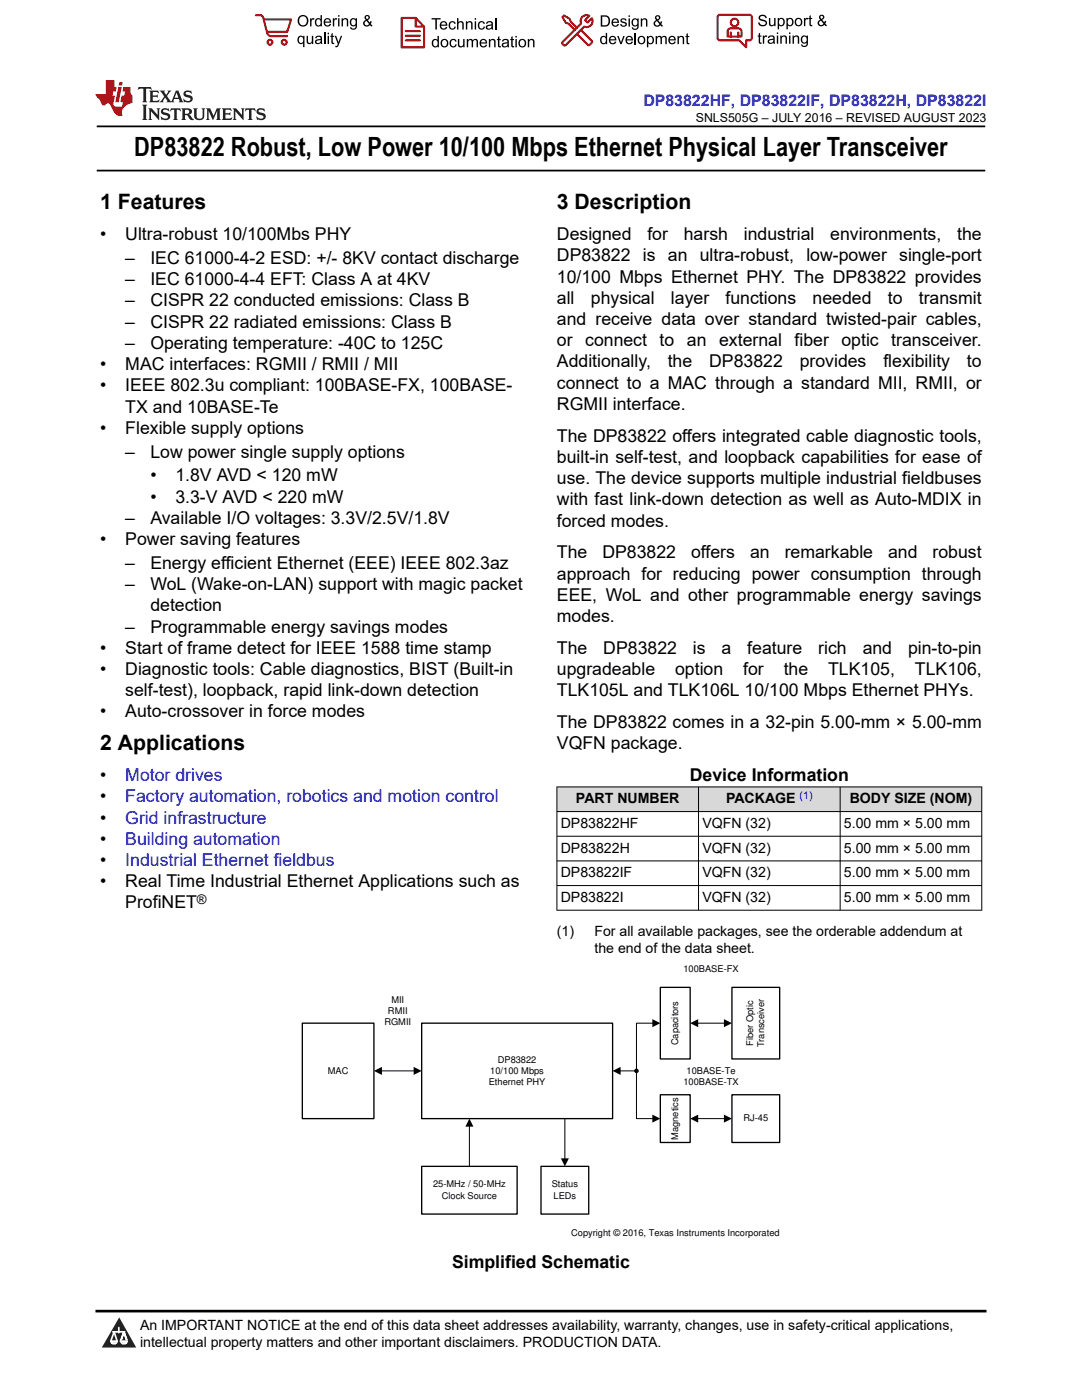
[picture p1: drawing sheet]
<svg xmlns="http://www.w3.org/2000/svg" width="216mm" height="279mm" viewBox="0 0 216 279" stroke-linecap="round" stroke-linejoin="round" font-family="sans-serif">
<defs><g id="words">
<text font-size="5.3" x="26.8" y="31.2">DP83822 Robust, Low Power 10/100 Mbps Ethernet Physical Layer Transceiver</text>
<g font-size="4.2">
<text x="20" y="41.8">1 Features</text>
<text x="111.1" y="41.8">3 Description</text>
<text x="20" y="149.7">2 Applications</text>
</g>
<g font-size="3.5">
<text x="20" y="47.9">•</text>
<text x="25" y="47.9">Ultra-robust 10/100Mbs PHY</text>
<text x="111.1" y="47.9">Designed</text>
<text x="129.2" y="47.9">for</text>
<text x="136.4" y="47.9">harsh</text>
<text x="148.4" y="47.9">industrial</text>
<text x="165.7" y="47.9">environments,</text>
<text x="191" y="47.9">the</text>
<text x="25" y="52.7">–</text>
<text x="30" y="52.7">IEC 61000-4-2 ESD: +/- 8KV contact discharge</text>
<text x="111.1" y="52.2">DP83822 is an ultra-robust, low-power single-port</text>
<text x="25" y="56.9">–</text>
<text x="30" y="56.9">IEC 61000-4-4 EFT: Class A at 4KV</text>
<text x="111.1" y="56.4">10/100 Mbps Ethernet PHY. The DP83822 provides</text>
<text x="25" y="61.2">–</text>
<text x="25" y="65.4">–</text>
<text x="30" y="61.2">CISPR 22 conducted emissions: Class B</text>
<text x="30" y="65.4">CISPR 22 radiated emissions: Class B</text>
<text x="111.1" y="64.9">and receive data over standard twisted-pair cables,</text>
<text x="111.1" y="60.6">all</text>
<text x="117.9" y="60.6">physical</text>
<text x="133.9" y="60.6">layer</text>
<text x="144.8" y="60.6">functions</text>
<text x="162.1" y="60.6">needed</text>
<text x="177.2" y="60.6">to</text>
<text x="183.3" y="60.6">transmit</text>
<text x="25" y="69.6">–</text>
<text x="30" y="69.6">Operating temperature: -40C to 125C</text>
<text x="111.1" y="69.1">or connect</text>
<text x="131.6" y="69.1">to</text>
<text x="137.1" y="69.1">an</text>
<text x="143.5" y="69.1">external</text>
<text x="158.5" y="69.1">fiber optic</text>
<text x="177.9" y="69.1">transceiver.</text>
<text x="20" y="73.9">•</text>
<text x="25" y="73.9">MAC interfaces: RGMII / RMII / MII</text>
<text x="111.1" y="73.3">Additionally,</text>
<text x="111.1" y="77.6">connect to a MAC through a standard MII, RMII, or</text>
<text x="133.2" y="73.3">the</text>
<text x="141.5" y="73.3">DP83822</text>
<text x="159.6" y="73.3">provides</text>
<text x="176.3" y="73.3">flexibility</text>
<text x="192.9" y="73.3">to</text>
<text x="20" y="78.1">•</text>
<text x="25" y="78.1">IEEE 802.3u compliant: 100BASE-FX, 100BASE-</text>
<text x="25" y="82.3">TX and 10BASE-Te</text>
<text x="111.1" y="81.8">RGMII interface.</text>
<text x="20" y="86.6">•</text>
<text x="25" y="86.6">Flexible supply options</text>
<text x="111.1" y="88.2">The DP83822 offers integrated cable diagnostic tools,</text>
<text x="25" y="91.3">–</text>
<text x="30" y="91.3">Low power single supply options</text>
<text x="111.1" y="92.4">built-in self-test, and loopback capabilities for ease of</text>
<text x="30" y="96.1">•</text>
<text x="30" y="100.3">•</text>
<text x="35" y="96.1">1.8V AVD &lt; 120 mW</text>
<text x="35" y="100.3">3.3-V AVD &lt; 220 mW</text>
<text x="111.1" y="96.6">use. The device supports multiple industrial fieldbuses</text>
<text x="111.1" y="100.9">with fast link-down detection as well as Auto-MDIX in</text>
<text x="25" y="104.6">–</text>
<text x="30" y="104.6">Available I/O voltages: 3.3V/2.5V/1.8V</text>
<text x="111.1" y="105.1">forced modes.</text>
<text x="20" y="108.8">•</text>
<text x="25" y="108.8">Power saving features</text>
<text x="25" y="113.6">–</text>
<text x="30" y="113.6">Energy efficient Ethernet (EEE) IEEE 802.3az</text>
<text x="111.1" y="111.4">The</text>
<text x="120.2" y="111.4">DP83822</text>
<text x="137.9" y="111.4">offers</text>
<text x="149.7" y="111.4">an</text>
<text x="156.6" y="111.4">remarkable</text>
<text x="177.2" y="111.4">and</text>
<text x="186.1" y="111.4">robust</text>
<text x="25" y="117.8">–</text>
<text x="30" y="117.8">WoL (Wake-on-LAN) support with magic packet</text>
<text x="111.1" y="115.7">approach for reducing power consumption through</text>
<text x="111.1" y="119.9">EEE, WoL and other programmable energy savings</text>
<text x="30" y="122">detection</text>
<text x="111.1" y="124.1">modes.</text>
<text x="20" y="130.5">•</text>
<text x="25" y="126.3">–</text>
<text x="25" y="130.5">Start of frame detect for IEEE 1588 time stamp</text>
<text x="30" y="126.3">Programmable energy savings modes</text>
<text x="111.1" y="130.5">The</text>
<text x="120.4" y="130.5">DP83822</text>
<text x="138.3" y="130.5">is</text>
<text x="144" y="130.5">a</text>
<text x="149.1" y="130.5">feature</text>
<text x="163.3" y="130.5">rich</text>
<text x="172.1" y="130.5">and</text>
<text x="181.2" y="130.5">pin-to-pin</text>
<text x="20" y="134.7">•</text>
<text x="25" y="134.7">Diagnostic tools: Cable diagnostics, BIST (Built-in</text>
<text x="111.1" y="134.7">upgradeable</text>
<text x="134.7" y="134.7">option</text>
<text x="148.3" y="134.7">for</text>
<text x="156.4" y="134.7">the</text>
<text x="165.3" y="134.7">TLK105,</text>
<text x="182.6" y="134.7">TLK106,</text>
<text x="20" y="143.2">•</text>
<text x="25" y="139">self-test), loopback, rapid link-down detection</text>
<text x="25" y="143.2">Auto-crossover in force modes</text>
<text x="111.1" y="139">TLK105L and TLK106L 10/100 Mbps Ethernet PHYs.</text>
<text x="111.1" y="145.3">The DP83822 comes in a 32-pin 5.00-mm × 5.00-mm</text>
<text x="111.1" y="149.5">VQFN package.</text>
<text x="20" y="155.9">•</text>
<text x="137.6" y="155.9">Device Information</text>
<text x="20" y="160.1">•</text>
<text x="20" y="164.4">•</text>
<text x="20" y="168.6">•</text>
<text x="20" y="172.8">•</text>
<text x="20" y="177.1">•</text>
<text x="25" y="177.1">Real Time Industrial Ethernet Applications such as</text>
<text x="25" y="181.3">ProfiNET</text>
<text x="90.2" y="253">Simplified Schematic</text>
</g>
<g font-size="3.5" fill="#00f">
<text x="25" y="155.9">Motor drives</text>
<text x="25" y="160.1">Factory automation, robotics and motion control</text>
<text x="25" y="164.4">Grid infrastructure</text>
<text x="25" y="168.6">Building automation</text>
<text x="25" y="172.8">Industrial Ethernet fieldbus</text>
</g>
<text font-size="3.2" fill="#00f" x="128.4" y="21.1">DP83822HF, DP83822IF, DP83822H, DP83822I</text>
<g font-size="2.8">
<text x="114.9" y="160.3">PART NUMBER</text>
<text x="144.9" y="160.3">PACKAGE</text>
<text x="169.5" y="160.3">BODY SIZE (NOM)</text>
<text x="111.9" y="165.2">DP83822HF</text>
<text x="140.2" y="165.2">VQFN (32)</text>
<text x="168.4" y="165.2">5.00 mm × 5.00 mm</text>
<text x="111.9" y="170.2">DP83822H</text>
<text x="140.2" y="170.2">VQFN (32)</text>
<text x="168.4" y="170.2">5.00 mm × 5.00 mm</text>
<text x="111.9" y="175.1">DP83822IF</text>
<text x="140.2" y="175.1">VQFN (32)</text>
<text x="168.4" y="175.1">5.00 mm × 5.00 mm</text>
<text x="111.9" y="180">DP83822I</text>
<text x="140.2" y="180">VQFN (32)</text>
<text x="168.4" y="180">5.00 mm × 5.00 mm</text>
<text x="111.1" y="186.8">(1)</text>
<text x="118.6" y="186.8">For all available packages, see the orderable addendum at</text>
<text x="118.6" y="190.2">the end of the data sheet.</text>
<text x="27.9" y="265.5">An IMPORTANT NOTICE at the end of this data sheet addresses availability, warranty, changes, use in safety-critical applications,</text>
<text x="27.9" y="268.9">intellectual property matters and other important disclaimers. PRODUCTION DATA.</text>
</g>
<text font-size="2.6" x="39.3" y="180.4">®</text>
<text font-size="2.5" x="138.8" y="24.3">SNLS505G – JULY 2016 – REVISED AUGUST 2023</text>
<text font-size="2.1" fill="#00f" x="159.6" y="159.4">(1)</text>
<g font-size="1.9">
<text x="136.4" y="194">100BASE-FX</text>
<text x="77.4" y="202.4">RMII</text>
<text x="78.1" y="200.1">MII</text>
<text x="76.7" y="204.6">RGMII</text>
<text x="135.3" y="208.6" transform="rotate(-90 135.3 208.6)">Capacitors</text>
<text x="150.3" y="208.7" transform="rotate(-90 150.3 208.7)">Fiber Optic</text>
<text x="152.5" y="209" transform="rotate(-90 152.5 209)">Transceiver</text>
<text x="65.4" y="214.3">MAC</text>
<text x="97.8" y="214.3">10/100 Mbps</text>
<text x="99.3" y="212.1">DP83822</text>
<text x="137" y="214.4">10BASE-Te</text>
<text x="97.5" y="216.5">Ethernet PHY</text>
<text x="136.4" y="216.6">100BASE-TX</text>
<text x="135.3" y="227.5" transform="rotate(-90 135.3 227.5)">Magnetics</text>
<text x="148.3" y="223.8">RJ-45</text>
<text x="86.4" y="237">25-MHz / 50-MHz</text>
<text x="88.2" y="239.2">Clock Source</text>
<text x="110.1" y="237">Status</text>
<text x="110.4" y="239.2">LEDs</text>
<text x="114" y="246.6">Copyright © 2016, Texas Instruments Incorporated</text>
</g>
</g></defs>
<path d="M19.3 25.2h177.3M19.3 34h177.3" fill="none" stroke="#000" stroke-width=".35"/>
<g fill="#d8d8d8">
<path d="M111.1 157h84.8v5h-84.8z" fill-rule="evenodd"/>
<path d="M111.2 157.1h28.1v4.8h-28.1z" fill-rule="evenodd"/>
<path d="M139.4 157.1h28.2v4.8h-28.2z" fill-rule="evenodd"/>
<path d="M167.7 157.1h28.1v4.8h-28.1z" fill-rule="evenodd"/>
</g>
<path d="M111.1 157h84.9M111.1 157v24.7M139.4 157v24.7M167.6 157v24.7M195.9 157v24.7M111.1 162h84.9M111.1 166.9h84.9M111.1 171.8h84.9M111.1 176.7h84.9M111.1 181.7h84.9" fill="none" stroke="#000" stroke-width=".2"/>
<path d="M60.3 204.2h14.3v19h-14.3z" fill-rule="evenodd" fill="#fff"/>
<path d="M60.3 204.2h14.3v19h-14.3z" fill="none" stroke="#000" stroke-width=".26"/>
<path d="M84.1 204.2h38.1v19h-38.1z" fill-rule="evenodd" fill="#fff"/>
<path d="M84.1 204.2h38.1v19h-38.1z" fill="none" stroke="#000" stroke-width=".26"/>
<path d="M76 213.7h6.7" fill="none" stroke="#000" stroke-width=".2"/>
<path d="M74.6 213.7l1.6-.8v1.6zM82.5 212.9l1.6 .8-1.6 .8z" fill="#000"/>
<path d="M84.1 232.8h19.1v9.5h-19.1z" fill-rule="evenodd" fill="#fff"/>
<path d="M84.1 232.8h19.1v9.5h-19.1z" fill="none" stroke="#000" stroke-width=".26"/>
<path d="M108 232.8h9.5v9.5h-9.5z" fill-rule="evenodd" fill="#fff"/>
<path d="M108 232.8h9.5v9.5h-9.5z" fill="none" stroke="#000" stroke-width=".26"/>
<path d="M93.7 224.6v8.2M112.7 223.2v8.2" fill="none" stroke="#000" stroke-width=".2"/>
<path d="M93.7 223.2l.8 1.6h-1.6zM111.9 231.2h1.6l-.8 1.6z" fill="#000"/>
<path d="M131.8 218.5h5.9v9.5h-5.9z" fill-rule="evenodd" fill="#fff"/>
<path d="M131.8 218.5h5.9v9.5h-5.9z" fill="none" stroke="#000" stroke-width=".26"/>
<path d="M123.6 213.7h3.4v9.5h3.4" fill="none" stroke="#000" stroke-width=".2"/>
<path d="M122.2 213.7l1.6-.8v1.6zM130.2 222.4l1.6 .8-1.6 .8z" fill="#000"/>
<path d="M146.1 218.5h9.5v9.5h-9.5z" fill-rule="evenodd" fill="#fff"/>
<path d="M146.1 218.5h9.5v9.5h-9.5z" fill="none" stroke="#000" stroke-width=".26"/>
<path d="M139.1 223.2h5.6" fill="none" stroke="#000" stroke-width=".2"/>
<path d="M137.7 223.2l1.6-.8v1.6zM144.5 222.4l1.6 .8-1.6 .8z" fill="#000"/>
<path d="M146.1 197.1h9.5v14.2h-9.5z" fill-rule="evenodd" fill="#fff"/>
<path d="M146.1 197.1h9.5v14.2h-9.5z" fill="none" stroke="#000" stroke-width=".26"/>
<path d="M130.4 204.2h-3.4v9.5" fill="none" stroke="#000" stroke-width=".2"/>
<g fill="#000">
<path d="M130.2 203.4l1.6 .8-1.6 .8z"/>
<circle cx="127" cy="213.7" r=".46"/>
</g>
<path d="M131.8 197.1h5.9v14.2h-5.9z" fill-rule="evenodd" fill="#fff"/>
<path d="M131.8 197.1h5.9v14.2h-5.9z" fill="none" stroke="#000" stroke-width=".26"/>
<path d="M139.1 204.2h5.6" fill="none" stroke="#000" stroke-width=".2"/>
<path d="M137.7 204.2l1.6-.8v1.6zM144.5 203.4l1.6 .8-1.6 .8z" fill="#000"/>
<path d="M0 0h215.9v23.8h-215.9z" fill-rule="evenodd" fill="#fff"/>
<path d="M27.7 17.4l-.2 .6 .5-.3h.6v.1v2.2l-.2 .4h1l-.2-.4v-2.2v-.1h.5l.5 .3-.1-.6zM29.8 18.1l.2 .4v1.5l-.2 .4h1.9l.1-.6a1.08 1.08 0 0 1-1.3 .2v-.7h.6l.4 .2v-.6l-.4 .2h-.6v-.6l.2-.1a1 1 0 0 1 1 .2l-.1-.5zM31.8 18.1l1 1.1-1 1.2h.9l-.2-.2 .4-.7 .5 .7-.2 .2h1.6l-.2-.2 .1-.4h1l.1 .4-.1 .2h.9l-.2-.3-.8-2h-.5l-1 2.2-.8-1.1 .9-1.1h-.8l.2 .2-.5 .7-.3-.7 .1-.2zM35.2 18.5l.4 1h-.8zM36.8 18.2a.65 .65 0 0 0-.2 .7 .65 .65 0 0 0 .6 .5l.7 .2 .1 .2a.79 .79 0 0 1-.7 .4 .79 .79 0 0 1-.7-.5l.1 .7 .2-.1a.93 .93 0 0 0 1.1 .1 .93 .93 0 0 0 .4-1 1.46 1.46 0 0 0-1.2-.6l-.1-.3a1.09 1.09 0 0 1 1.2 .2l-.2-.6-.1 .1-.6-.2zM28.4 20.9l.2 .4v2.3l-.2 .3h1l-.2-.3v-2.3l.2-.4zM29.6 21.6l.2 .4v1.6l-.2 .3h.8l-.3-.3v-1.4l1.7 1.8v-2l.2-.4h-.8l.2 .2 .1 1.1-1.2-1.3zM32.3 21.8a.65 .65 0 0 0-.2 .7 .65 .65 0 0 0 .7 .4l.6 .2 .1 .2a.79 .79 0 0 1-.7 .4 .79 .79 0 0 1-.7-.5l.1 .7 .2-.1a.93 .93 0 0 0 1.1 .1 .93 .93 0 0 0 .4-.9 1.46 1.46 0 0 0-1.2-.6l-.1-.4a1.09 1.09 0 0 1 1.2 .2l-.2-.6-.1 .1-.6-.1zM34.1 21.6l-.1 .7a.63 .63 0 0 1 .7-.4l.1 1.7-.3 .3h1l-.2-.3v-1.7a.66 .66 0 0 1 .8 .4l-.1-.7zM36.2 21.6l.2 .4v1.6l-.2 .3h.9l-.2-.2v-.7h.5l.1 .2a.79 .79 0 0 0 1.2 .6l-1-.9a.61 .61 0 0 0 .6-.6 .61 .61 0 0 0-.5-.6zM36.9 21.9h.2a.47 .47 0 0 1 .5 .1 .47 .47 0 0 1 .1 .5l-.2 .2h-.6zM38.5 21.6l.2 .2a2.27 2.27 0 0 0 .4 2 1.04 1.04 0 0 0 1.7-.7v-1.3l.2-.2h-.8l.2 .4v1.1a.6 .6 0 0 1-.6 .6 .6 .6 0 0 1-.6-.6v-1.1l.3-.4zM41.1 21.6l.2 .4v1.6l-.2 .3h.7l-.2-.3v-1.5l.9 1.9 .8-1.9v1.5l-.2 .3h1l-.3-.3v-1.6l.3-.4h-.8l-.7 1.5-.7-1.5zM44.3 21.6l.2 .4v1.6l-.2 .3h1.9l.1-.5a1.09 1.09 0 0 1-1.3 .1v-.6h.6l.4 .1v-.6l-.4 .2h-.6v-.6l.2-.1a1.01 1.01 0 0 1 1 .3l-.1-.6zM46.4 21.6l.3 .4v1.6l-.3 .3h.8l-.2-.3v-1.4l1.6 1.8v-2l.2-.4h-.7l.2 .2v1.1l-1.2-1.3zM49 21.6l-.1 .7a.63 .63 0 0 1 .8-.4v1.7l-.3 .3h1l-.2-.3v-1.7a.66 .66 0 0 1 .8 .4l-.1-.7zM51.4 21.8a.65 .65 0 0 0-.2 .7 .65 .65 0 0 0 .6 .4l.6 .2 .2 .2a.79 .79 0 0 1-.8 .4 .79 .79 0 0 1-.6-.5l.1 .7 .2-.1a.93 .93 0 0 0 1 .1 .93 .93 0 0 0 .5-.9 1.46 1.46 0 0 0-1.3-.6l-.1-.4a1.09 1.09 0 0 1 1.3 .2l-.2-.6-.2 .1-.5-.1z" fill="#231f20"/>
<path d="M21.1 16v2.8h-2.1l.1 .3 .9 1a.95 .95 0 0 0 .9 .9 .59 .59 0 0 1 .6-.4 .59 .59 0 0 1 .5 .4l.4 .8a1.59 1.59 0 0 0 2.1 1.3 1.61 1.61 0 0 1 1-2.2l1-.4-.1-1.5a1.59 1.59 0 0 1-.4-1.6h-1.4l-.2 .9h.5l-.1 .8h-.5l-.2 1v.2l.4 .1-.2 .9h-.6a.73 .73 0 0 1-1.1-.7l.3-1.5h-.5l.2-.8h.5l.2-.9h-.5v-1.4zM23.6 17.4l-.6 3h.7l.6-3zM23.8 16.4l-.1 .7h.7l.1-.7z" fill="#ed1c24"/>
<g fill="#000">
<path d="M59.4 4.2a1.12 1.12 0 0 1 2.2 0 1.12 1.12 0 0 1-2.2 0zM59.9 3.5a.89 .89 0 0 0-.1 1.1 .89 .89 0 0 0 1.1 .4 .88 .88 0 0 0 .3-1.3 .88 .88 0 0 0-1.3-.2z" fill-rule="evenodd"/>
<path d="M59.5 7.3l.5-.2 .5 .3v-.3h.3v2.3h-.3v-.8a.74 .74 0 0 1-1 0 .74 .74 0 0 1-.1-1zM59.8 7.5a.57 .57 0 0 0-.2 .7 .57 .57 0 0 0 .8 .2 .57 .57 0 0 0 .1-.7 .57 .57 0 0 0-.7-.2z" fill-rule="evenodd"/>
<path d="M61.9 3.6h.2v.3l.2-.2 .3-.1 .2 .1-.1 .3a.36 .36 0 0 0-.5 0 .36 .36 0 0 0 0 .4v.9h-.3z" fill-rule="evenodd"/>
<path d="M61.2 7.1h.3v.9a.41 .41 0 0 0 .4 .6 .41 .41 0 0 0 .3-.6v-.9h.3v1.7h-.2v-.3a.58 .58 0 0 1-.7 .3 .58 .58 0 0 1-.4-.6z" fill-rule="evenodd"/>
<path d="M63 3.8l.5-.2 .5 .2v-.8h.2v2.3h-.2v-.2a.75 .75 0 0 1-1-.1 .75 .75 0 0 1-.1-1zM63.2 4a.57 .57 0 0 0-.1 .7 .57 .57 0 0 0 .8 .2 .57 .57 0 0 0 .1-.7 .57 .57 0 0 0-.8-.2z" fill-rule="evenodd"/>
<path d="M63 7.3a.74 .74 0 0 1 1-.1 .74 .74 0 0 1 .3 .9v.7h-.3v-.2a.57 .57 0 0 1-.8 .2 .57 .57 0 0 1-.2-.8l1-.3a.41 .41 0 0 0-.4-.4 .41 .41 0 0 0-.4 .4l-.3-.1zM63.2 8.2a.35 .35 0 0 0 .2 .5 .35 .35 0 0 0 .5-.3l.1-.4z" fill-rule="evenodd"/>
<path d="M65.4 6.5h.3v.3h-.3zM65.4 7.1h.3v1.7h-.3z" fill-rule="evenodd"/>
<path d="M64.8 3.8a.76 .76 0 0 1 .9-.1 .76 .76 0 0 1 .4 .8h-1.2a.47 .47 0 0 0 .3 .6 .47 .47 0 0 0 .6-.4l.3 .1a.82 .82 0 0 1-1.3 .3 .82 .82 0 0 1 0-1.3zM65 4l-.1 .3h.9l-.3-.4z" fill-rule="evenodd"/>
<path d="M66.4 3.6h.3v.3l.1-.2 .4-.1 .1 .1-.1 .3a.36 .36 0 0 0-.4 0 .36 .36 0 0 0-.1 .4v.9h-.3z" fill-rule="evenodd"/>
<path d="M66.1 6.7l.3-.1v.5h.3v.3h-.3v.9l.1 .2h.2v.3a.41 .41 0 0 1-.4-.1 .41 .41 0 0 1-.2-.4v-.9h-.2v-.3h.2z" fill-rule="evenodd"/>
<path d="M66.8 7.1h.3l.4 1.4 .5-1.4h.3l-.6 1.7a.57 .57 0 0 1-.8 .6v-.3a.37 .37 0 0 0 .5-.3z" fill-rule="evenodd"/>
<path d="M67.5 3h.2v.3h-.2zM67.5 3.6h.2v1.7h-.2z" fill-rule="evenodd"/>
<path d="M68.2 3.6h.2v.3a.58 .58 0 0 1 .7-.3 .58 .58 0 0 1 .4 .7v1h-.3v-1a.4 .4 0 0 0-.4-.5 .4 .4 0 0 0-.4 .6v.9h-.2z" fill-rule="evenodd"/>
<path d="M70 3.8l.5-.2 .5 .2v-.2h.2v1.5a.71 .71 0 0 1-.5 .8 .71 .71 0 0 1-.8-.5h.2a.46 .46 0 0 0 .6 .3 .46 .46 0 0 0 .3-.6 .78 .78 0 0 1-1.1-.2 .78 .78 0 0 1 .1-1.1zM70.2 4a.53 .53 0 0 0-.1 .8 .53 .53 0 0 0 .8 0 .54 .54 0 0 0 0-.7 .54 .54 0 0 0-.7-.1z" fill-rule="evenodd"/>
<path d="M72.9 3.1a.53 .53 0 0 1 .8 .1 .53 .53 0 0 1-.3 .8l.4 .5 .1-.3 .3 .1-.2 .5 .3 .3-.2 .2-.3-.3a.71 .71 0 0 1-1.2 .1 .71 .71 0 0 1 .4-1.1l-.3-.5zM73 3.5a.3 .3 0 0 0 .6 0 .3 .3 0 0 0-.6 0zM72.9 4.3a.45 .45 0 0 0 0 .7 .45 .45 0 0 0 .7-.2l-.5-.6z" fill-rule="evenodd"/>
<path d="M86.1 3.6h1.8v.3h-.7v2h-.3v-2h-.8z" fill-rule="evenodd"/>
<path d="M86.3 8l.5-.2 .5 .2v-.8h.3v2.2h-.3v-.2a.76 .76 0 0 1-1 0 .76 .76 0 0 1-.1-1zM86.6 8.1a.58 .58 0 0 0-.2 .8 .58 .58 0 0 0 .8 .2 .58 .58 0 0 0 .1-.8 .58 .58 0 0 0-.7-.2z" fill-rule="evenodd"/>
<path d="M88.2 7.9a.81 .81 0 0 1 1.1 .2 .81 .81 0 0 1-.2 1.1 .81 .81 0 0 1-1.1-.1l-.1-.8zM88.3 8.1a.57 .57 0 0 0 0 .9 .57 .57 0 0 0 .8 0 .57 .57 0 0 0 0-.8 .57 .57 0 0 0-.8-.1z" fill-rule="evenodd"/>
<path d="M88 4.4a.77 .77 0 0 1 .9-.1 .77 .77 0 0 1 .4 .8h-1.3a.48 .48 0 0 0 .4 .6 .48 .48 0 0 0 .6-.3h.3a.83 .83 0 0 1-1.3 .4 .83 .83 0 0 1 0-1.4zM88.2 4.6l-.2 .3h1l-.3-.4z" fill-rule="evenodd"/>
<path d="M89.7 4.4a.7 .7 0 0 1 1.2 .3l-.2 .1a.45 .45 0 0 0-.6-.3 .45 .45 0 0 0-.3 .6 .45 .45 0 0 0 .3 .6 .45 .45 0 0 0 .6-.4h.3a.76 .76 0 0 1-1.1 .6 .76 .76 0 0 1-.3-1.1z" fill-rule="evenodd"/>
<path d="M89.9 8a.7 .7 0 0 1 1.2 .3h-.3a.45 .45 0 0 0-.5-.3 .45 .45 0 0 0-.3 .6 .45 .45 0 0 0 .3 .6 .45 .45 0 0 0 .6-.4l.2 .1a.76 .76 0 0 1-1 .5 .76 .76 0 0 1-.4-1.1z" fill-rule="evenodd"/>
<path d="M91.2 3.6h.3v.8a.59 .59 0 0 1 .7-.2 .59 .59 0 0 1 .3 .7v1h-.2v-1a.4 .4 0 0 0-.5-.4 .4 .4 0 0 0-.3 .5v.9h-.3z" fill-rule="evenodd"/>
<path d="M91.4 7.8h.2v.9a.41 .41 0 0 0 .5 .5 .41 .41 0 0 0 .3-.5v-.9h.3v1.6h-.3v-.2a.58 .58 0 0 1-.7 .3 .58 .58 0 0 1-.3-.7z" fill-rule="evenodd"/>
<path d="M93 4.2h.2v.3a.59 .59 0 0 1 .7-.3 .59 .59 0 0 1 .4 .7v1h-.3v-1a.41 .41 0 0 0-.4-.5 .41 .41 0 0 0-.4 .6v.9h-.2z" fill-rule="evenodd"/>
<path d="M93.1 7.8h.3v.2a.56 .56 0 0 1 1 0 .54 .54 0 0 1 .6-.2 .54 .54 0 0 1 .4 .5v1.1h-.3v-1a.34 .34 0 0 0-.3-.4 .34 .34 0 0 0-.4 .3v1.1h-.3v-1a.38 .38 0 0 0-.5-.4 .38 .38 0 0 0-.2 .6v.8h-.3z" fill-rule="evenodd"/>
<path d="M94.7 3.6h.3v.3h-.3zM94.7 4.2h.3v1.7h-.3z" fill-rule="evenodd"/>
<path d="M95.5 4.4a.7 .7 0 0 1 1.3 .3l-.3 .1a.45 .45 0 0 0-.6-.3 .45 .45 0 0 0-.3 .6 .45 .45 0 0 0 .3 .6 .45 .45 0 0 0 .6-.4h.3a.76 .76 0 0 1-1.1 .6 .76 .76 0 0 1-.3-1.1z" fill-rule="evenodd"/>
<path d="M95.9 8a.77 .77 0 0 1 .9-.2 .77 .77 0 0 1 .4 .9h-1.2a.48 .48 0 0 0 .3 .5 .48 .48 0 0 0 .6-.3h.3a.83 .83 0 0 1-1.3 .4 .83 .83 0 0 1 0-1.3zM96.1 8.1l-.1 .4h.9l-.2-.5z" fill-rule="evenodd"/>
<path d="M97.5 7.8h.3v.2a.59 .59 0 0 1 .7-.2 .59 .59 0 0 1 .4 .6v1h-.3v-1a.41 .41 0 0 0-.5-.4 .41 .41 0 0 0-.3 .5v.9h-.3z" fill-rule="evenodd"/>
<path d="M97.1 4.4a.74 .74 0 0 1 1-.1 .74 .74 0 0 1 .3 .9v.7h-.3v-.2a.59 .59 0 0 1-.8 .2 .59 .59 0 0 1-.3-.8l1.1-.3a.42 .42 0 0 0-.4-.4 .42 .42 0 0 0-.5 .4l-.2-.1zM97.3 5.3a.36 .36 0 0 0 .2 .5 .36 .36 0 0 0 .5-.2l.1-.5z" fill-rule="evenodd"/>
<path d="M99.4 7.4l.2-.2v.6h.3v.2h-.3v1l.1 .2h.2l.1 .2a.41 .41 0 0 1-.5 0 .41 .41 0 0 1-.1-.4v-1h-.2v-.2h.2z" fill-rule="evenodd"/>
<path d="M100.3 8a.74 .74 0 0 1 .9-.2 .74 .74 0 0 1 .3 .9l.1 .7h-.3v-.2a.59 .59 0 0 1-.8 .3 .59 .59 0 0 1-.3-.8l1-.3a.42 .42 0 0 0-.3-.4 .42 .42 0 0 0-.5 .3h-.3zM100.5 8.8a.36 .36 0 0 0 .1 .5 .36 .36 0 0 0 .5-.2l.2-.5z" fill-rule="evenodd"/>
<path d="M102 7.4l.3-.2v.6h.3v.2h-.3v1l.1 .2h.2v.2a.41 .41 0 0 1-.5 0 .41 .41 0 0 1-.1-.4v-1h-.2v-.2h.2z" fill-rule="evenodd"/>
<path d="M102.8 7.2h.3v.3h-.3zM102.8 7.8h.3v1.6h-.3z" fill-rule="evenodd"/>
<path d="M103.7 7.9a.81 .81 0 0 1 1.1 .2 .81 .81 0 0 1-.1 1.1 .81 .81 0 0 1-1.2-.1v-.8zM103.9 8.1a.57 .57 0 0 0-.1 .9 .57 .57 0 0 0 .8 0 .57 .57 0 0 0 0-.8 .57 .57 0 0 0-.7-.1z" fill-rule="evenodd"/>
<path d="M105.3 7.8h.3v.2a.59 .59 0 0 1 .7-.2 .59 .59 0 0 1 .4 .6v1h-.3v-1a.41 .41 0 0 0-.5-.4 .41 .41 0 0 0-.3 .5v.9h-.3z" fill-rule="evenodd"/>
<path d="M119.9 3.1h.7a1.12 1.12 0 0 1 1.1 1.1 1.12 1.12 0 0 1-1 1.1h-.8zM120.2 3.3v1.7h.4a.86 .86 0 0 0 .8-.8 .86 .86 0 0 0-.8-.9z" fill-rule="evenodd"/>
<path d="M119.9 7.4l.5-.3 .5 .3v-.8h.2v2.2h-.2v-.2a.75 .75 0 0 1-1 0 .75 .75 0 0 1-.1-1zM120.1 7.5a.57 .57 0 0 0-.1 .8 .57 .57 0 0 0 .8 .2 .57 .57 0 0 0 .1-.8 .57 .57 0 0 0-.8-.2z" fill-rule="evenodd"/>
<path d="M121.7 7.4a.76 .76 0 0 1 .9-.2 .76 .76 0 0 1 .4 .9h-1.2a.47 .47 0 0 0 .3 .5 .47 .47 0 0 0 .6-.3h.3a.82 .82 0 0 1-1.3 .4 .82 .82 0 0 1 0-1.3zM121.9 7.5l-.1 .3h.9l-.3-.4z" fill-rule="evenodd"/>
<path d="M122.2 3.9a.76 .76 0 0 1 .9-.2 .76 .76 0 0 1 .4 .9h-1.2a.47 .47 0 0 0 .4 .5 .47 .47 0 0 0 .5-.3h.3a.82 .82 0 0 1-1.3 .4 .82 .82 0 0 1 0-1.3zM122.5 4l-.2 .3h.9l-.2-.4z" fill-rule="evenodd"/>
<path d="M123.9 3.8a.71 .71 0 0 1 1.1 .3h-.2a.32 .32 0 0 0-.4-.3 .32 .32 0 0 0-.3 .4h.1a.75 .75 0 0 1 .9 .8 .72 .72 0 0 1-.7 .3 .72 .72 0 0 1-.7-.5h.3a.36 .36 0 0 0 .4 .4 .36 .36 0 0 0 .3-.5 .8 .8 0 0 1-.9-.7z" fill-rule="evenodd"/>
<path d="M123.2 7.2h.3l.4 1.3 .5-1.3h.3l-.7 1.6h-.2z" fill-rule="evenodd"/>
<path d="M125.4 3.1h.3v.3h-.3zM125.4 3.7h.3v1.6h-.3z" fill-rule="evenodd"/>
<path d="M125 7.4a.76 .76 0 0 1 .9-.2 .76 .76 0 0 1 .4 .9h-1.2a.47 .47 0 0 0 .3 .5 .47 .47 0 0 0 .6-.3h.3a.82 .82 0 0 1-1.3 .4 .82 .82 0 0 1 0-1.3zM125.2 7.5l-.1 .3h.9l-.2-.4z" fill-rule="evenodd"/>
<path d="M126.2 3.9l.5-.3 .5 .3v-.2h.2v1.4a.71 .71 0 0 1-.5 .8 .71 .71 0 0 1-.8-.5l.2 .1a.46 .46 0 0 0 .6 .2 .46 .46 0 0 0 .3-.6 .78 .78 0 0 1-1.1-.1 .78 .78 0 0 1 .1-1.1zM126.4 4a.53 .53 0 0 0-.1 .8 .53 .53 0 0 0 .8 0 .54 .54 0 0 0 0-.7 .54 .54 0 0 0-.7-.1z" fill-rule="evenodd"/>
<path d="M127.5 7.3a.8 .8 0 0 1 1.1 .2 .8 .8 0 0 1-.1 1.1 .8 .8 0 0 1-1.2-.1v-.8zM127.7 7.5a.56 .56 0 0 0-.1 .9 .56 .56 0 0 0 .8-.1 .56 .56 0 0 0 0-.7 .56 .56 0 0 0-.7-.1z" fill-rule="evenodd"/>
<path d="M127.9 3.7h.2v.2a.58 .58 0 0 1 .7-.2 .58 .58 0 0 1 .4 .6v1h-.3v-1a.4 .4 0 0 0-.4-.4 .4 .4 0 0 0-.4 .5v.9h-.2z" fill-rule="evenodd"/>
<path d="M129.1 7.2h.2v.2a.72 .72 0 0 1 1-.1 .72 .72 0 0 1 .2 1 .64 .64 0 0 1-.5 .5 .64 .64 0 0 1-.6-.2v.8h-.3zM129.5 7.5a.56 .56 0 0 0-.2 .8 .56 .56 0 0 0 .8 .2 .56 .56 0 0 0 .1-.8 .56 .56 0 0 0-.7-.2z" fill-rule="evenodd"/>
<path d="M130.8 7.2h.3v.2a.55 .55 0 0 1 .9 0 .53 .53 0 0 1 .6-.3 .53 .53 0 0 1 .4 .6v1.1h-.2v-1a.34 .34 0 0 0-.3-.4 .34 .34 0 0 0-.4 .3v1.1h-.3v-1a.37 .37 0 0 0-.5-.4 .37 .37 0 0 0-.2 .6v.8h-.3z" fill-rule="evenodd"/>
<path d="M130.8 3.2a.53 .53 0 0 1 .9 .1 .53 .53 0 0 1-.4 .8l.4 .5 .2-.4 .2 .1-.2 .5 .4 .3-.2 .3-.3-.4a.71 .71 0 0 1-1.2 .1 .71 .71 0 0 1 .3-1.1l-.2-.5zM130.9 3.6a.3 .3 0 0 0 .6 0 .3 .3 0 0 0-.6 0zM130.9 4.3a.45 .45 0 0 0 0 .7 .45 .45 0 0 0 .7-.2l-.5-.6z" fill-rule="evenodd"/>
<path d="M133.6 7.4a.76 .76 0 0 1 .9-.2 .76 .76 0 0 1 .3 .9h-1.2a.47 .47 0 0 0 .4 .5 .47 .47 0 0 0 .6-.3h.2a.82 .82 0 0 1-1.2 .4 .82 .82 0 0 1 0-1.3zM133.8 7.5l-.2 .3h1l-.3-.4z" fill-rule="evenodd"/>
<path d="M135.2 7.2h.2v.2a.58 .58 0 0 1 .7-.2 .58 .58 0 0 1 .4 .6v1h-.3v-1a.4 .4 0 0 0-.4-.4 .4 .4 0 0 0-.3 .5v.9h-.3z" fill-rule="evenodd"/>
<path d="M137 6.8l.3-.2v.6h.2v.2h-.2v1v.2h.2l.1 .2a.41 .41 0 0 1-.5 0 .41 .41 0 0 1-.1-.5v-.9h-.2v-.2h.2z" fill-rule="evenodd"/>
<path d="M151.6 3.1a.88 .88 0 0 1 1.4 .5h-.3a.49 .49 0 0 0-.5-.5 .49 .49 0 0 0-.5 .6l.1 .1a1.06 1.06 0 0 1 1.2 1 .95 .95 0 0 1-.9 .4 .95 .95 0 0 1-.8-.7h.3a.58 .58 0 0 0 .6 .5 .58 .58 0 0 0 .5-.6l-.2-.1a.95 .95 0 0 1-1.1-.9z" fill-rule="evenodd"/>
<path d="M151.4 6.7l.3-.2v.6h.2v.2h-.2v1v.2h.2l.1 .2a.41 .41 0 0 1-.5 0 .41 .41 0 0 1-.1-.5v-.9h-.2v-.2h.2z" fill-rule="evenodd"/>
<path d="M152.2 7.1h.3v.2l.1-.2h.4h.1l-.1 .3a.36 .36 0 0 0-.4 0 .36 .36 0 0 0-.1 .5v.8h-.3z" fill-rule="evenodd"/>
<path d="M153.3 7.3a.74 .74 0 0 1 1-.2 .74 .74 0 0 1 .3 .9l.1 .7h-.3l-.1-.2a.57 .57 0 0 1-.8 .3 .57 .57 0 0 1-.1-.9l.9-.2a.41 .41 0 0 0-.4-.4 .41 .41 0 0 0-.4 .3h-.3zM153.5 8.1a.35 .35 0 0 0 .2 .5 .35 .35 0 0 0 .5-.2l.1-.5z" fill-rule="evenodd"/>
<path d="M153.4 3.6h.3v.9a.41 .41 0 0 0 .4 .5 .41 .41 0 0 0 .4-.5v-.9h.2v1.6h-.2v-.2a.58 .58 0 0 1-.7 .2 .58 .58 0 0 1-.4-.6z" fill-rule="evenodd"/>
<path d="M155 6.5h.3v.3h-.3zM155 7.1h.3v1.6h-.3z" fill-rule="evenodd"/>
<path d="M155.2 3.6h.2v.2a.72 .72 0 0 1 1-.1 .72 .72 0 0 1 .2 1 .64 .64 0 0 1-.5 .5 .64 .64 0 0 1-.6-.2v.8h-.3zM155.6 3.9a.56 .56 0 0 0-.2 .8 .56 .56 0 0 0 .8 .2 .56 .56 0 0 0 .1-.8 .56 .56 0 0 0-.7-.2z" fill-rule="evenodd"/>
<path d="M155.7 7.1h.3v.2a.58 .58 0 0 1 .7-.2 .58 .58 0 0 1 .3 .6v1h-.3v-1a.4 .4 0 0 0-.4-.4 .4 .4 0 0 0-.3 .5v.9h-.3z" fill-rule="evenodd"/>
<path d="M156.9 3.6h.3v.2a.72 .72 0 0 1 .9-.1 .72 .72 0 0 1 .2 1 .64 .64 0 0 1-.4 .5 .64 .64 0 0 1-.7-.2v.8h-.3zM157.3 3.9a.56 .56 0 0 0-.1 .8 .56 .56 0 0 0 .7 .2 .56 .56 0 0 0 .2-.8 .56 .56 0 0 0-.8-.2z" fill-rule="evenodd"/>
<path d="M157.4 6.5h.3v.3h-.3zM157.4 7.1h.3v1.6h-.3z" fill-rule="evenodd"/>
<path d="M158.1 7.1h.3v.2a.58 .58 0 0 1 .7-.2 .58 .58 0 0 1 .4 .6v1h-.3v-1a.4 .4 0 0 0-.5-.4 .4 .4 0 0 0-.3 .5v.9h-.3z" fill-rule="evenodd"/>
<path d="M158.8 3.7a.8 .8 0 0 1 1.1 .2 .8 .8 0 0 1-.1 1.1 .8 .8 0 0 1-1.1-.1l-.1-.8zM159 3.9a.56 .56 0 0 0-.1 .9 .56 .56 0 0 0 .9 0 .56 .56 0 0 0-.1-.8 .56 .56 0 0 0-.7-.1z" fill-rule="evenodd"/>
<path d="M160 7.3l.5-.2 .5 .2v-.2h.2v1.4a.71 .71 0 0 1-.5 .9 .71 .71 0 0 1-.9-.5h.3a.46 .46 0 0 0 .6 .2 .46 .46 0 0 0 .2-.6 .78 .78 0 0 1-1-.1 .78 .78 0 0 1 .1-1.1zM160.2 7.4a.53 .53 0 0 0-.1 .8 .53 .53 0 0 0 .8 0 .54 .54 0 0 0 0-.7 .54 .54 0 0 0-.7-.1z" fill-rule="evenodd"/>
<path d="M160.4 3.6h.3v.2l.1-.2h.4h.1l-.1 .3a.36 .36 0 0 0-.4 0 .36 .36 0 0 0-.1 .5v.8h-.3z" fill-rule="evenodd"/>
<path d="M161.5 3.2l.3-.2v.6h.3v.2h-.3v1v.2h.3v.2a.41 .41 0 0 1-.5 0 .41 .41 0 0 1-.1-.5v-.9h-.2v-.2h.2z" fill-rule="evenodd"/>
<path d="M163.6 3.1a.53 .53 0 0 1 .8 .1 .53 .53 0 0 1-.3 .8l.4 .5 .1-.3h.3l-.2 .5 .3 .3-.2 .3-.3-.3a.71 .71 0 0 1-1.2 .1 .71 .71 0 0 1 .4-1.2l-.3-.5zM163.7 3.5a.3 .3 0 0 0 .5 0 .3 .3 0 0 0-.5 0zM163.6 4.2a.45 .45 0 0 0 0 .8 .45 .45 0 0 0 .7-.3l-.5-.6z" fill-rule="evenodd"/>
</g>
<path d="M64.8 6.5v2.3M98.9 3.6v2.3M126.8 6.6v2.2" fill="none" stroke="#000" stroke-width=".28"/>
<g fill="none" stroke="#de0000" stroke-width=".42">
<path d="M51.1 3l1 .1a1.4 1.4 0 0 1 .6 1.2l.7 2.5a.95 .95 0 0 0 1.1 .4h2.8M52.7 3.9h5.4l-.8 2.4h-4M80.1 3.6h2.8v1.7h1.7v4.2h-4.5zM81 7.1h2.8M81 6.2h2.8M81 8.1h2.8M82.9 3.6l1.7 1.7M115.1 5.5l-1.3-1.2-.1-.5-1.2-.7-.3 .3 .7 1.1 .5 .2 1.3 1.3M115.9 6l2.2 2.2v.3l-.5 .5h-.3l-2.2-2.2zM115.9 6l.7-.7a1.19 1.19 0 0 0 1.3-.3 1.19 1.19 0 0 0 .2-1.4l-.9 .9-.4-.5 .8-.8a1.19 1.19 0 0 0-1.4 .1 1.19 1.19 0 0 0-.2 1.4l-3.8 3.7v.3l.3 .3h.3l2.3-2.2M143.2 3.2l.4-.2h6l.4 .2v4.4l-.2 .4-.9 .1v1.3l-1.4-1.3h-3.9l-.4-.3zM145.4 5.8l.4-.1h1.6a.61 .61 0 0 1 .6 .6v1h-2.8v-1z"/>
<path d="M145.8 6.5v.8M147.3 6.5v.8"/>
<circle cx="53.9" cy="8.4" r=".49"/>
<circle cx="56.7" cy="8.4" r=".49"/>
<circle cx="146.6" cy="4.5" r=".75"/>
</g>
<path d="M0 261.4h215.9v18h-215.9z" fill-rule="evenodd" fill="#fff"/>
<path d="M23.8 262.9l3.4 6h-6.9z" fill="#231f20"/>
<path d="M22.1 267.7h1.3l-.4 .5h-.3a.55 .55 0 0 1-.6-.5z" fill-rule="evenodd" fill="#fff"/>
<path d="M22.1 267.7h1.3l-.4 .5h-.3a.55 .55 0 0 1-.6-.5z" fill="none" stroke="#231f20" stroke-width=".34"/>
<path d="M22.1 267.7h1.3l-.4 .5h-.5zM22.6 265.8h.1M22.6 265.8h2.3zM23.7 265.9h.1M23.7 264.9v1zM24 267.7h.1" fill="none" stroke="#fff" stroke-width=".34"/>
<path d="M24.7 265.8l-.7 1.9z" fill="#fff"/>
<path d="M24.7 265.8l-.7 1.9z" fill="none" stroke="#fff" stroke-width=".34"/>
<path d="M24.7 265.8l.7 1.9z" fill="#fff"/>
<path d="M22.8 265.8l-.7 1.9zM22.8 265.8l.6 1.9zM24.7 265.8l.7 1.9zM25.3 267.7h.1" fill="none" stroke="#fff" stroke-width=".34"/>
<path d="M24.1 267.7h1.3a.65 .65 0 0 1-.6 .5 .65 .65 0 0 1-.7-.5z" fill-rule="evenodd" fill="#fff"/>
<path d="M24.1 267.7h1.3a.65 .65 0 0 1-.6 .5 .65 .65 0 0 1-.7-.5z" fill="none" stroke="#231f20" stroke-width=".34"/>
<path d="M24 267.7h.1M24.1 267.7h1.3l-.4 .5h-.5z" fill="none" stroke="#fff" stroke-width=".34"/>
<path d="M19 261.7h177.8" fill="none" stroke="#000" stroke-width=".53"/>
<use href="#words"/>
</svg>
